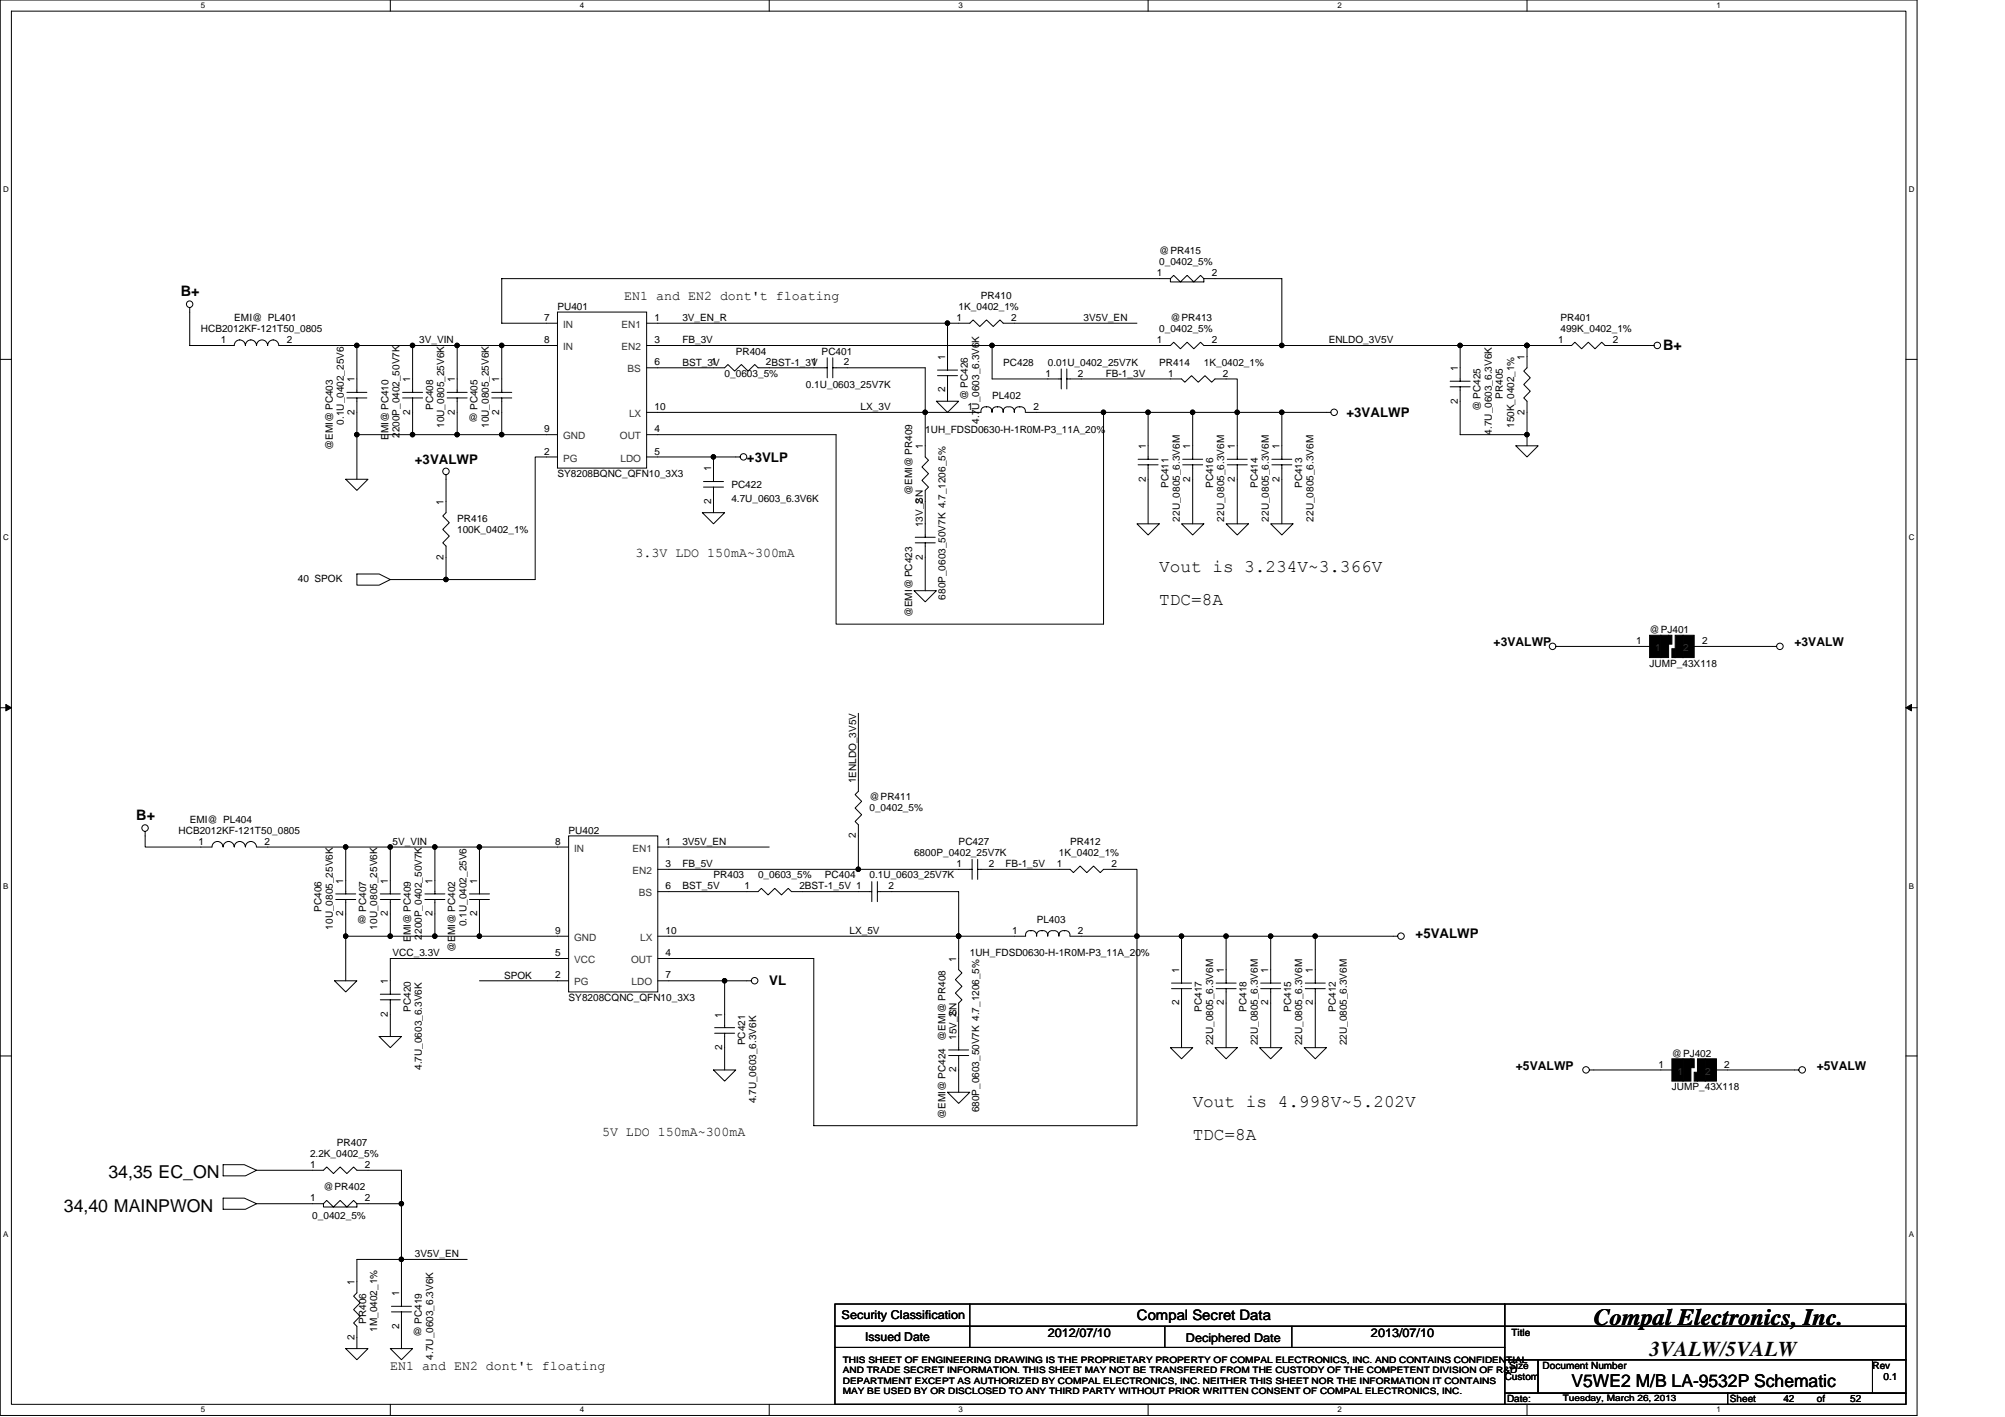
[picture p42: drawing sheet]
<svg xmlns="http://www.w3.org/2000/svg" width="297mm" height="210mm" viewBox="0 0 297 210" stroke-linecap="round" stroke-linejoin="round" font-family="sans-serif">
<defs><g id="words">
<text font-size="3.5" x="236.1" y="196.3">Compal Electronics, Inc.</text>
<text font-size="3.1" x="244.4" y="200.9">3VALW/5VALW</text>
<g font-size="2.6">
<text x="171.7" y="89.6">TDC=8A</text>
<text x="171.7" y="84.7">Vout is 3.234V~3.366V</text>
<text x="176.7" y="163.9">Vout is 4.998V~5.202V</text>
<text x="176.7" y="168.9">TDC=8A</text>
<text x="9.5" y="179.5">34,40 MAINPWON</text>
<text x="16.1" y="174.5">34,35 EC_ON</text>
<text x="232.8" y="205.4">V5WE2 M/B LA-9532P Schematic</text>
</g>
<g font-size="2.1">
<text x="26.8" y="43.9">B+</text>
<text x="246.4" y="51.9">B+</text>
<text x="20.2" y="121.5">B+</text>
<text x="168.4" y="195.6">Compal Secret Data</text>
</g>
<g font-size="2">
<text x="92.5" y="44.5">EN1 and EN2 dont't floating</text>
<text x="199.5" y="61.8">+3VALWP</text>
<text x="61.5" y="68.7">+3VALWP</text>
<text x="110.7" y="68.4">+3VLP</text>
<text x="94.1" y="82.5">3.3V LDO 150mA~300mA</text>
<text x="209.7" y="138.9">+5VALWP</text>
<text x="114" y="146">VL</text>
<text x="89.2" y="168.3">5V LDO 150mA~300mA</text>
<text x="57.8" y="203">EN1 and EN2 dont't floating</text>
</g>
<g font-size="1.8">
<text x="221.3" y="95.8">+3VALWP</text>
<text x="265.8" y="95.8">+3VALW</text>
<text x="224.6" y="158.5">+5VALWP</text>
<text x="269.2" y="158.5">+5VALW</text>
<text x="124.7" y="195.5">Security Classification</text>
<text x="128.2" y="198.6">Issued Date</text>
<text x="155.2" y="198.1">2012/07/10</text>
<text x="175.7" y="198.8">Deciphered Date</text>
<text x="203.1" y="198.1">2013/07/10</text>
</g>
<g font-size="1.5">
<text x="171.4" y="40.9">1</text>
<text x="171.7" y="39.3">0_0402_5%</text>
<text x="171.7" y="37.7">@PR415</text>
<text x="179.5" y="40.9">2</text>
<text x="34.7" y="47.6">EMI@ PL401</text>
<text x="80.6" y="47.5">7</text>
<text x="82.6" y="45.9">PU401</text>
<text x="97" y="47.5">1</text>
<text x="101.1" y="47.5">3V_EN_R</text>
<text x="141.7" y="47.5">1</text>
<text x="142" y="45.9">1K_0402_1%</text>
<text x="145.3" y="44.3">PR410</text>
<text x="149.8" y="47.5">2</text>
<text x="160.5" y="47.5">3V5V_EN</text>
<text x="173.4" y="47.6">@PR413</text>
<text x="231.2" y="47.6">PR401</text>
<text x="29.8" y="49.2">HCB2012KF-121T50_0805</text>
<text x="32.7" y="50.8">1</text>
<text x="42.5" y="50.8">2</text>
<text x="62.1" y="50.8">3V_VIN</text>
<text x="80.6" y="50.8">8</text>
<text x="97" y="50.8">3</text>
<text x="101.1" y="50.8">FB_3V</text>
<text x="109" y="52.5">PR404</text>
<text x="121.7" y="52.5">PC401</text>
<text x="140" y="53.3" transform="rotate(-90 140 53.3)">1</text>
<text x="171.4" y="50.8">1</text>
<text x="171.7" y="49.2">0_0402_5%</text>
<text x="179.5" y="50.8">2</text>
<text x="196.8" y="50.8">ENLDO_3V5V</text>
<text x="225.9" y="53.3" transform="rotate(-90 225.9 53.3)">1</text>
<text x="230.8" y="50.8">1</text>
<text x="231.2" y="49.2">499K_0402_1%</text>
<text x="238.9" y="50.8">2</text>
<text x="52.5" y="56.6" transform="rotate(-90 52.5 56.6)">1</text>
<text x="60.8" y="56.6" transform="rotate(-90 60.8 56.6)">1</text>
<text x="67.4" y="56.6" transform="rotate(-90 67.4 56.6)">1</text>
<text x="74" y="56.6" transform="rotate(-90 74 56.6)">1</text>
<text x="97" y="54.1">6</text>
<text x="101.1" y="54.1">BST_3V</text>
<text x="105.4" y="54.1">1</text>
<text x="107.4" y="55.8">0_0603_5%</text>
<text x="113.5" y="54.1">2BST-1_3V</text>
<text x="119.4" y="57.5">0.1U_0603_25V7K</text>
<text x="120.2" y="54.1">1</text>
<text x="125" y="54.1">2</text>
<text x="140" y="58.1" transform="rotate(-90 140 58.1)">2</text>
<text x="143.4" y="59.3" transform="rotate(-90 143.4 59.3)">@ PC426</text>
<text x="147" y="59.1">PL402</text>
<text x="148.6" y="54.2">PC428</text>
<text x="154.9" y="55.8">1</text>
<text x="155.2" y="54.2">0.01U_0402_25V7K</text>
<text x="159.7" y="55.8">2</text>
<text x="163.8" y="55.8">FB-1_3V</text>
<text x="171.7" y="54.2">PR414</text>
<text x="173.1" y="55.8">1</text>
<text x="178.3" y="54.2">1K_0402_1%</text>
<text x="181.2" y="55.8">2</text>
<text x="216" y="59.8" transform="rotate(-90 216 59.8)">2</text>
<text x="216" y="55" transform="rotate(-90 216 55)">1</text>
<text x="222.6" y="59.1" transform="rotate(-90 222.6 59.1)">PR405</text>
<text x="50.9" y="62.9" transform="rotate(-90 50.9 62.9)">0.1U_0402_25V6</text>
<text x="52.5" y="61.4" transform="rotate(-90 52.5 61.4)">2</text>
<text x="57.5" y="65.2" transform="rotate(-90 57.5 65.2)">EMI@ PC410</text>
<text x="59.2" y="64.9" transform="rotate(-90 59.2 64.9)">2200P_0402_50V7K</text>
<text x="60.8" y="61.4" transform="rotate(-90 60.8 61.4)">2</text>
<text x="64.2" y="60.7" transform="rotate(-90 64.2 60.7)">PC408</text>
<text x="65.8" y="63.4" transform="rotate(-90 65.8 63.4)">10U_0805_25V6K</text>
<text x="67.4" y="61.4" transform="rotate(-90 67.4 61.4)">2</text>
<text x="69.4" y="62.4">@</text>
<text x="70.8" y="60.7" transform="rotate(-90 70.8 60.7)">PC405</text>
<text x="72.4" y="63.4" transform="rotate(-90 72.4 63.4)">10U_0805_25V6K</text>
<text x="74" y="61.4" transform="rotate(-90 74 61.4)">2</text>
<text x="80.6" y="64">9</text>
<text x="97" y="64">4</text>
<text x="97" y="60.7">10</text>
<text x="127.5" y="60.7">LX_3V</text>
<text x="137.1" y="64.1">1UH_FDSD0630-H-1R0M-P3_11A_20%</text>
<text x="143.3" y="60.7">1</text>
<text x="145.1" y="62.7" transform="rotate(-90 145.1 62.7)">4.7U_0603_6.3V6K</text>
<text x="153.1" y="60.7">2</text>
<text x="219.3" y="60.9" transform="rotate(-90 219.3 60.9)">@ PC425</text>
<text x="221" y="64.4" transform="rotate(-90 221 64.4)">4.7U_0603_6.3V6K</text>
<text x="224.3" y="63.4" transform="rotate(-90 224.3 63.4)">150K_0402_1%</text>
<text x="225.9" y="61.4" transform="rotate(-90 225.9 61.4)">2</text>
<text x="49.3" y="66.7" transform="rotate(-90 49.3 66.7)">@EMI@ PC403</text>
<text x="80.6" y="67.3">2</text>
<text x="82.6" y="70.7">SY8208BQNC_QFN10_3X3</text>
<text x="97" y="67.3">5</text>
<text x="105.3" y="69.8" transform="rotate(-90 105.3 69.8)">1</text>
<text x="136.7" y="66.5" transform="rotate(-90 136.7 66.5)">1</text>
<text x="169.7" y="71.3" transform="rotate(-90 169.7 71.3)">2</text>
<text x="169.7" y="66.5" transform="rotate(-90 169.7 66.5)">1</text>
<text x="176.3" y="71.3" transform="rotate(-90 176.3 71.3)">2</text>
<text x="176.3" y="66.5" transform="rotate(-90 176.3 66.5)">1</text>
<text x="182.9" y="71.3" transform="rotate(-90 182.9 71.3)">2</text>
<text x="182.9" y="66.5" transform="rotate(-90 182.9 66.5)">1</text>
<text x="189.5" y="71.3" transform="rotate(-90 189.5 71.3)">2</text>
<text x="189.5" y="66.5" transform="rotate(-90 189.5 66.5)">1</text>
<text x="65.7" y="74.8" transform="rotate(-90 65.7 74.8)">1</text>
<text x="67.7" y="77.3">PR416</text>
<text x="105.3" y="74.6" transform="rotate(-90 105.3 74.6)">2</text>
<text x="108.3" y="72.3">PC422</text>
<text x="108.3" y="74.3">4.7U_0603_6.3V6K</text>
<text x="135.1" y="73.3" transform="rotate(-90 135.1 73.3)">@EMI@ PR409</text>
<text x="136.7" y="74.6" transform="rotate(-90 136.7 74.6)">2</text>
<text x="173.1" y="72.3" transform="rotate(-90 173.1 72.3)">PC411</text>
<text x="174.8" y="77.3" transform="rotate(-90 174.8 77.3)">22U_0805_6.3V6M</text>
<text x="179.7" y="72.3" transform="rotate(-90 179.7 72.3)">PC416</text>
<text x="181.4" y="77.3" transform="rotate(-90 181.4 77.3)">22U_0805_6.3V6M</text>
<text x="186.3" y="72.3" transform="rotate(-90 186.3 72.3)">PC414</text>
<text x="188" y="77.3" transform="rotate(-90 188 77.3)">22U_0805_6.3V6M</text>
<text x="192.9" y="72.3" transform="rotate(-90 192.9 72.3)">PC413</text>
<text x="194.6" y="77.3" transform="rotate(-90 194.6 77.3)">22U_0805_6.3V6M</text>
<text x="65.7" y="82.9" transform="rotate(-90 65.7 82.9)">2</text>
<text x="67.7" y="78.9">100K_0402_1%</text>
<text x="136.7" y="82.9" transform="rotate(-90 136.7 82.9)">2</text>
<text x="136.7" y="78.1" transform="rotate(-90 136.7 78.1)">13V_SN</text>
<text x="44.1" y="86.2">40 SPOK</text>
<text x="140.1" y="88.8" transform="rotate(-90 140.1 88.8)">680P_0603_50V7K 4.7_1206_5%</text>
<text x="135.1" y="91.5" transform="rotate(-90 135.1 91.5)">@EMI@ PC423</text>
<text x="242.4" y="95.4">1</text>
<text x="244.4" y="93.8">@PJ401</text>
<text x="252.2" y="95.4">2</text>
<text x="244.4" y="98.7">JUMP_43X118</text>
<text x="126.8" y="116.1" transform="rotate(-90 126.8 116.1)">1ENLDO_3V5V</text>
<text x="128.8" y="118.6">@PR411</text>
<text x="26.5" y="123.5">HCB2012KF-121T50_0805</text>
<text x="28.1" y="121.9">EMI@ PL404</text>
<text x="29.4" y="125.1">1</text>
<text x="39.2" y="125.1">2</text>
<text x="58.2" y="125.1">5V_VIN</text>
<text x="82.3" y="125.1">8</text>
<text x="84.2" y="123.5">PU402</text>
<text x="98.6" y="125.1">1</text>
<text x="101.1" y="125.1">3V5V_EN</text>
<text x="126.8" y="124.2" transform="rotate(-90 126.8 124.2)">2</text>
<text x="128.8" y="120.2">0_0402_5%</text>
<text x="142" y="125.2">PC427</text>
<text x="158.5" y="125.2">PR412</text>
<text x="50.9" y="130.9" transform="rotate(-90 50.9 130.9)">1</text>
<text x="57.5" y="130.9" transform="rotate(-90 57.5 130.9)">1</text>
<text x="64.1" y="130.9" transform="rotate(-90 64.1 130.9)">1</text>
<text x="70.7" y="130.9" transform="rotate(-90 70.7 130.9)">1</text>
<text x="98.6" y="128.4">3</text>
<text x="98.6" y="131.7">6</text>
<text x="101.1" y="131.7">BST_5V</text>
<text x="101.1" y="128.4">FB_5V</text>
<text x="105.7" y="130.1">PR403</text>
<text x="110.3" y="131.7">1</text>
<text x="112.3" y="130.1">0_0603_5%</text>
<text x="118.4" y="131.7">2BST-1_5V 1</text>
<text x="122.2" y="130.1">PC404</text>
<text x="128.8" y="130.1">0.1U_0603_25V7K</text>
<text x="131.6" y="131.7">2</text>
<text x="135.4" y="126.8">6800P_0402_25V7K</text>
<text x="141.7" y="128.4">1</text>
<text x="146.5" y="128.4">2</text>
<text x="149" y="128.4">FB-1_5V</text>
<text x="156.5" y="128.4">1</text>
<text x="156.9" y="126.8">1K_0402_1%</text>
<text x="164.7" y="128.4">2</text>
<text x="47.6" y="135" transform="rotate(-90 47.6 135)">PC406</text>
<text x="49.3" y="137.7" transform="rotate(-90 49.3 137.7)">10U_0805_25V6K</text>
<text x="50.9" y="135.7" transform="rotate(-90 50.9 135.7)">2</text>
<text x="52.9" y="136.7">@</text>
<text x="54.2" y="135" transform="rotate(-90 54.2 135)">PC407</text>
<text x="55.9" y="137.7" transform="rotate(-90 55.9 137.7)">10U_0805_25V6K</text>
<text x="57.5" y="135.7" transform="rotate(-90 57.5 135.7)">2</text>
<text x="64.1" y="135.7" transform="rotate(-90 64.1 135.7)">2</text>
<text x="69.1" y="137.2" transform="rotate(-90 69.1 137.2)">0.1U_0402_25V6</text>
<text x="70.7" y="135.7" transform="rotate(-90 70.7 135.7)">2</text>
<text x="153.6" y="136.7">PL403</text>
<text x="58.2" y="141.6">VCC_3.3V</text>
<text x="60.9" y="139.5" transform="rotate(-90 60.9 139.5)">EMI@ PC409</text>
<text x="62.5" y="139.2" transform="rotate(-90 62.5 139.2)">2200P_0402_50V7K</text>
<text x="67.5" y="141" transform="rotate(-90 67.5 141)">@EMI@ PC402</text>
<text x="82.3" y="141.6">5</text>
<text x="82.3" y="138.3">9</text>
<text x="98.6" y="141.6">4</text>
<text x="98.6" y="138.3">10</text>
<text x="125.9" y="138.3">LX_5V</text>
<text x="141.7" y="142.5" transform="rotate(-90 141.7 142.5)">1</text>
<text x="143.7" y="141.7">1UH_FDSD0630-H-1R0M-P3_11A_20%</text>
<text x="149.9" y="138.3">1</text>
<text x="159.7" y="138.3">2</text>
<text x="57.5" y="145.8" transform="rotate(-90 57.5 145.8)">1</text>
<text x="60.9" y="149.9" transform="rotate(-90 60.9 149.9)">PC420</text>
<text x="74.7" y="144.9">SPOK</text>
<text x="82.3" y="144.9">2</text>
<text x="84.2" y="148.3">SY8208CQNC_QFN10_3X3</text>
<text x="98.6" y="144.9">7</text>
<text x="174.7" y="148.9" transform="rotate(-90 174.7 148.9)">2</text>
<text x="174.7" y="144.1" transform="rotate(-90 174.7 144.1)">1</text>
<text x="178.1" y="149.9" transform="rotate(-90 178.1 149.9)">PC417</text>
<text x="181.3" y="148.9" transform="rotate(-90 181.3 148.9)">2</text>
<text x="181.3" y="144.1" transform="rotate(-90 181.3 144.1)">1</text>
<text x="184.7" y="149.9" transform="rotate(-90 184.7 149.9)">PC418</text>
<text x="187.9" y="148.9" transform="rotate(-90 187.9 148.9)">2</text>
<text x="187.9" y="144.1" transform="rotate(-90 187.9 144.1)">1</text>
<text x="191.3" y="149.9" transform="rotate(-90 191.3 149.9)">PC415</text>
<text x="194.5" y="148.9" transform="rotate(-90 194.5 148.9)">2</text>
<text x="194.5" y="144.1" transform="rotate(-90 194.5 144.1)">1</text>
<text x="197.9" y="149.9" transform="rotate(-90 197.9 149.9)">PC412</text>
<text x="57.5" y="150.6" transform="rotate(-90 57.5 150.6)">2</text>
<text x="107" y="155.5" transform="rotate(-90 107 155.5)">2</text>
<text x="107" y="150.7" transform="rotate(-90 107 150.7)">1</text>
<text x="110.4" y="154.9" transform="rotate(-90 110.4 154.9)">PC421</text>
<text x="140.1" y="154.2" transform="rotate(-90 140.1 154.2)">@EMI@ PR408</text>
<text x="141.7" y="154" transform="rotate(-90 141.7 154)">15V_SN</text>
<text x="141.7" y="150.6" transform="rotate(-90 141.7 150.6)">2</text>
<text x="179.7" y="154.9" transform="rotate(-90 179.7 154.9)">22U_0805_6.3V6M</text>
<text x="186.3" y="154.9" transform="rotate(-90 186.3 154.9)">22U_0805_6.3V6M</text>
<text x="192.9" y="154.9" transform="rotate(-90 192.9 154.9)">22U_0805_6.3V6M</text>
<text x="199.5" y="154.9" transform="rotate(-90 199.5 154.9)">22U_0805_6.3V6M</text>
<text x="62.5" y="158.5" transform="rotate(-90 62.5 158.5)">4.7U_0603_6.3V6K</text>
<text x="141.7" y="158.8" transform="rotate(-90 141.7 158.8)">2</text>
<text x="245.7" y="158.1">1</text>
<text x="247.7" y="161.5">JUMP_43X118</text>
<text x="247.7" y="156.5">@PJ402</text>
<text x="255.5" y="158.1">2</text>
<text x="112" y="163.4" transform="rotate(-90 112 163.4)">4.7U_0603_6.3V6K</text>
<text x="140.1" y="165.8" transform="rotate(-90 140.1 165.8)">@EMI@ PC424</text>
<text x="145.1" y="164.8" transform="rotate(-90 145.1 164.8)">680P_0603_50V7K 4.7_1206_5%</text>
<text x="45.9" y="173">1</text>
<text x="45.9" y="171.4">2.2K_0402_5%</text>
<text x="49.9" y="169.7">PR407</text>
<text x="54" y="173">2</text>
<text x="45.9" y="177.9">1</text>
<text x="47.9" y="176.3">@PR402</text>
<text x="54" y="177.9">2</text>
<text x="46.3" y="180.6">0_0402_5%</text>
<text x="52.5" y="190.4" transform="rotate(-90 52.5 190.4)">1</text>
<text x="61.5" y="186.2">3V5V_EN</text>
<text x="54.2" y="196.1" transform="rotate(-90 54.2 196.1)">PR406</text>
<text x="55.9" y="197.3" transform="rotate(-90 55.9 197.3)">1M_0402_1%</text>
<text x="59.1" y="196.8" transform="rotate(-90 59.1 196.8)">2</text>
<text x="59.1" y="192" transform="rotate(-90 59.1 192)">1</text>
<text x="61.1" y="197.8">@</text>
<text x="62.5" y="196.1" transform="rotate(-90 62.5 196.1)">PC419</text>
<text x="223.9" y="198">Title</text>
<text x="52.5" y="198.5" transform="rotate(-90 52.5 198.5)">2</text>
<text x="64.2" y="201.4" transform="rotate(-90 64.2 201.4)">4.7U_0603_6.3V6K</text>
<text x="223.6" y="202.8">Size</text>
<text x="228.5" y="202.8">Document Number</text>
<text x="277.4" y="202.8">Rev</text>
<text x="222.9" y="204.4">Custom</text>
<text x="223.3" y="207.7">Date:</text>
<text x="256.3" y="207.7">Sheet</text>
<text x="264.2" y="207.7">42</text>
<text x="269.2" y="207.7">of</text>
<text x="274.1" y="207.7">52</text>
<text x="279.1" y="204.4">0.1</text>
</g>
<g font-size="1.5" fill="#333">
<text x="83.4" y="48.6">IN</text>
<text x="83.4" y="51.9">IN</text>
<text x="92.1" y="48.6">EN1</text>
<text x="92.1" y="51.9">EN2</text>
<text x="93" y="55.2">BS</text>
<text x="83.4" y="65.1">GND</text>
<text x="91.8" y="65.1">OUT</text>
<text x="93.2" y="61.8">LX</text>
<text x="83.4" y="68.4">PG</text>
<text x="91.9" y="68.4">LDO</text>
<text x="245.2" y="96.4">1</text>
<text x="249.3" y="96.4">2</text>
<text x="85.1" y="126.2">IN</text>
<text x="93.7" y="129.5">EN2</text>
<text x="93.7" y="126.2">EN1</text>
<text x="94.6" y="132.8">BS</text>
<text x="85.1" y="142.7">VCC</text>
<text x="85.1" y="139.4">GND</text>
<text x="93.5" y="142.7">OUT</text>
<text x="94.8" y="139.4">LX</text>
<text x="85.1" y="146">PG</text>
<text x="93.6" y="146">LDO</text>
<text x="248.5" y="159.2">1</text>
<text x="252.6" y="159.2">2</text>
</g>
<g font-size="1.3">
<text x="124.9" y="202">THIS SHEET OF ENGINEERING DRAWING IS THE PROPRIETARY PROPERTY OF COMPAL ELECTRONICS, INC. AND CONTAINS CONFIDENTIAL</text>
<text x="124.9" y="203.5">AND TRADE SECRET INFORMATION. THIS SHEET MAY NOT BE TRANSFERED FROM THE CUSTODY OF THE COMPETENT DIVISION OF R&amp;D</text>
<text x="124.9" y="205">DEPARTMENT EXCEPT AS AUTHORIZED BY COMPAL ELECTRONICS, INC. NEITHER THIS SHEET NOR THE INFORMATION IT CONTAINS</text>
<text x="124.9" y="206.5">MAY BE USED BY OR DISCLOSED TO ANY THIRD PARTY WITHOUT PRIOR WRITTEN CONSENT OF COMPAL ELECTRONICS, INC.</text>
<text x="231.5" y="207.6">Tuesday, March 26, 2013</text>
</g>
<g font-size="1.2">
<text x="29.8" y="1.2">5</text>
<text x="85.9" y="1.2">4</text>
<text x="142" y="1.2">3</text>
<text x="198.2" y="1.2">2</text>
<text x="254.3" y="1.2">1</text>
<text x=".5" y="28.5">D</text>
<text x="282.8" y="28.5">D</text>
<text x=".5" y="80.1">C</text>
<text x="282.8" y="80.1">C</text>
<text x=".5" y="131.7">B</text>
<text x="282.8" y="131.7">B</text>
<text x=".5" y="183.2">A</text>
<text x="282.8" y="183.2">A</text>
<text x="29.8" y="209.2">5</text>
<text x="85.9" y="209.2">4</text>
<text x="142" y="209.2">3</text>
<text x="198.2" y="209.2">2</text>
<text x="254.3" y="209.2">1</text>
</g>
</g></defs>
<path d="M0 0h284v209.7h-284zM1.7 1.7h280.7v206.3h-280.7z" fill="none" stroke="#000" stroke-width=".15"/>
<g fill="#fff">
<path d="M29.8 .2h.6v1.3h-.6z"/>
<path d="M29.8 208.2h.6v1.3h-.6z"/>
</g>
<path d="M57.8 0v1.7M57.8 208v1.7" fill="none" stroke="#000" stroke-width=".15"/>
<g fill="#fff">
<path d="M85.9 .2h.6v1.3h-.6z"/>
<path d="M85.9 208.2h.6v1.3h-.6z"/>
</g>
<path d="M114 0v1.7M114 208v1.7" fill="none" stroke="#000" stroke-width=".15"/>
<g fill="#fff">
<path d="M142 .2h.7v1.3h-.7z"/>
<path d="M142 208.2h.7v1.3h-.7z"/>
</g>
<path d="M170.1 0v1.7M170.1 208v1.7" fill="none" stroke="#000" stroke-width=".15"/>
<g fill="#fff">
<path d="M198.2 .2h.6v1.3h-.6z"/>
<path d="M198.2 208.2h.6v1.3h-.6z"/>
</g>
<path d="M226.2 0v1.7M226.2 208v1.7" fill="none" stroke="#000" stroke-width=".15"/>
<g fill="#fff">
<path d="M254.3 .2h.6v1.3h-.6z"/>
<path d="M254.3 208.2h.6v1.3h-.6z"/>
<path d="M.5 27.4h.8v1.3h-.8z"/>
<path d="M282.8 27.4h.8v1.3h-.8z"/>
<path d="M.5 79h.8v1.3h-.8z"/>
<path d="M282.8 79h.8v1.3h-.8z"/>
</g>
<path d="M0 53.2h1.7M282.4 53.2h1.6" fill="none" stroke="#000" stroke-width=".15"/>
<g fill="#fff">
<path d="M.5 130.6h.7v1.3h-.7z"/>
<path d="M282.8 130.6h.7v1.3h-.7z"/>
</g>
<path d="M0 104.8h1.7M282.4 104.8h1.6" fill="none" stroke="#000" stroke-width=".15"/>
<path d="M.9 104.4l.8 .4-.8 .5zM282.4 104.8l.8-.4v.9z" fill="#000" stroke="#000" stroke-width=".15"/>
<g fill="#fff">
<path d="M.5 182.2h.7v1.3h-.7z"/>
<path d="M282.8 182.2h.7v1.3h-.7z"/>
</g>
<g fill="none" stroke="#000" stroke-width=".15">
<path d="M28.1 45.6v5.6h6.6M34.7 51.2a.81 .81 0 0 1 .8-.8 .81 .81 0 0 1 .8 .8M36.4 51.2a.81 .81 0 0 1 .8-.8 .81 .81 0 0 1 .8 .8 .83 .83 0 0 1 .8-.8 .83 .83 0 0 1 .8 .8M39.7 51.2a.81 .81 0 0 1 .8-.8 .81 .81 0 0 1 .8 .8M41.3 51.2h41.3M51.4 58.9h3M51.4 58.1h3M52.9 51.2v6.9M52.9 58.9v12.1M59.6 58.9h3M59.6 58.1h3M61.1 51.2v6.9"/>
<path d="M61.1 58.9v5.5M66.2 58.9h3M66.2 58.1h3M67.7 51.2v6.9M67.7 58.9v5.5M72.9 58.9h2.9M72.9 58.1h2.9M74.3 51.2v6.9M74.3 58.9v5.5M82.6 46.2h13.2v23.1h-13.2zM95.8 54.5h11.6l.4-.5 1 1 1-1 1 1 1-1 .5 .5h10.3M95.8 47.9h44.6"/>
<path d="M122.6 53v3M123.4 54.5h13.7v13.2l.5 .5-1 1 1 1-1 1 1 1-.5 .4v7M123.4 53v3M138.7 59.4h3.3l-1.6 1.7zM138.9 55.6h3M138.9 54.8h3M140.4 55.6v3.8M147 51.2v4.9h10.2M157.2 54.7v2.9M158 56.1h17l.5 .5 1-1 1 1 1-1 1 1 .5-.5h3.3v11.9M158 54.7v2.9M168.4 47.9h-19.8l-.5-.5-1 1-.9-1-1 1-1-1-.5 .5h-3.3v6.9"/>
<path d="M173.4 41.3l.5-.5 1 1 1-1 1 1 1-1 .4 .5M173.4 41.3v.5h4.9v-.5M173.4 41.3h-99.1v6.6h8.3M178.3 41.3h11.6v9.9M214.8 57.3h3M214.8 56.5h3M216.3 57.3v7.1h9.9M216.3 51.2v5.3M226.2 51.2v3.3l-.5 .5 1 1-1 1 1 1-1 .9 .5 .5v6.6M245 51.2h-7.2l-.5-.5-1 1-1-1-1 1-1-1-.5 .5h-54.5l-.4-.5-1 1-1-1-1 1-1-1-.5 .5h-77.6M51.2 71h3.3l-1.6 1.6zM52.9 64.4h29.7"/>
<path d="M66.1 70.3v5.6l-.5 .5 1 1-1 1 1 1-1 1 .5 .5v5h-8.3M82.6 67.7h-3.3v18.2h-13.2M95.8 67.7h13.9M104.1 75.9h3.3l-1.7 1.7zM104.2 72.2h3M104.2 71.3h3M105.7 67.7v3.6M105.7 72.2v3.7M135.6 79.6h3M146.9 61.1a.74 .74 0 0 0-.9-.8 .63 .63 0 0 0-.7 .8h-49.5M147 61.1a.72 .72 0 0 1 1-.8 .64 .64 0 0 1 .6 .8M148.7 61.1a.72 .72 0 0 1 .9-.8 .64 .64 0 0 1 .6 .8"/>
<path d="M150.3 61.1a.72 .72 0 0 1 1-.8 .64 .64 0 0 1 .6 .8M151.9 61.1h45.3M163.5 61.1v31.4h-39.6v-28.1h-28.1M168.4 77.6h3.3l-1.6 1.6zM168.6 68.9h3M168.6 68h3M170.1 61.1v6.9M170.1 68.9v8.7M175 77.6h3.3l-1.6 1.6zM175.2 68.9h3M175.2 68h3M176.7 68.9v8.7"/>
<path d="M176.7 61.1v6.9M181.6 77.6h3.4l-1.7 1.6zM181.8 68.9h3M181.8 68h3M183.3 68.9v8.7M188.3 77.6h3.3l-1.7 1.6zM188.4 68.9h3M188.4 68h3M189.9 61.1v6.9M189.9 68.9v8.7M224.6 66h3.3l-1.7 1.7zM52.9 85h3.3l1.6 .9-1.6 .8h-3.3z"/>
<path d="M135.4 87.5h3.3l-1.6 1.7zM135.6 80.4h3M137.1 80.4v7.1M230.5 95.8h13.9M251 95.8h12.2M127.2 105.7v11.5l-.5 .5 1 1-1 1 1 1-1 1 .5 .5v6.6M21.5 123.2v2.3h9.9M31.4 125.5a.81 .81 0 0 1 .8-.8 .81 .81 0 0 1 .8 .8M33.1 125.5a.81 .81 0 0 1 .8-.8 .81 .81 0 0 1 .8 .8 .83 .83 0 0 1 .8-.8 .83 .83 0 0 1 .8 .8M36.4 125.5a.81 .81 0 0 1 .8-.8 .81 .81 0 0 1 .8 .8M38 125.5h19.8M49.7 133.2h3"/>
<path d="M49.7 132.4h3M51.2 125.5v6.9M51.2 133.2v12.1M51.2 138.7h33M56.3 133.2h3M56.3 132.4h3M57.8 125.5v6.9M57.8 133.2v5.5M57.8 125.5h6.6v6.9M62.9 133.2h3M62.9 132.4h3M64.4 133.2v5.5"/>
<path d="M69.6 133.2h2.9M69.6 132.4h2.9M71 125.5v6.9M71 133.2v5.5M84.2 123.8h13.2v23.1h-13.2zM84.2 125.5h-19.8M97.4 132.1h14.9l.5-.5 1 1 1-1 1 1 1-1 .5 .5h11.9M97.4 138.7h54.5M97.4 125.5h16.6M97.4 128.8h46.6M129.2 130.6v3M130 132.1h12v11.5l.5 .5-1 1 1 1-1 1 1 1-.5 .5v6.9"/>
<path d="M130 130.6v3M144 127.3v3M144.8 128.8h13.7l.5 .5 1-1 1 1 1-1 1 1 .5-.5h4.9v38h-47.8v-24.8h-23.2M144.8 127.3v3M152 138.7a.72 .72 0 0 1 .9-.8 .64 .64 0 0 1 .6 .8M153.6 138.7a.72 .72 0 0 1 1-.8 .64 .64 0 0 1 .6 .8M155.3 138.7a.72 .72 0 0 1 .9-.8 .64 .64 0 0 1 .6 .8M156.9 138.7a.72 .72 0 0 1 1-.8 .64 .64 0 0 1 .6 .8M158.5 138.7h48.6M175 138.7v6.9M181.6 138.7v6.9M188.3 138.7v6.9"/>
<path d="M194.9 138.7v6.9M0 156.4h1.7M49.6 145.3h3.3l-1.7 1.6zM56.2 153.5h3.3l-1.7 1.7zM56.3 148.1h3M56.3 147.3h3M57.8 148.1v5.4M71 145.3h13.2M84.2 142h-26.4v5.3M97.4 145.3h13.9M105.7 158.5h3.3l-1.6 1.6zM105.9 153.1h2.9"/>
<path d="M105.9 152.2h2.9M107.4 145.3v6.9M107.4 153.1v5.4M140.5 156.4h3M140.5 155.5h3M142 156.4v5.4M173.4 155.2h3.3l-1.7 1.6zM173.6 146.5h2.9M173.6 145.6h2.9M175 146.5v8.7M180 155.2h3.3l-1.7 1.6zM180.2 146.5h2.9"/>
<path d="M180.2 145.6h2.9M181.6 146.5v8.7M186.6 155.2h3.3l-1.6 1.6zM186.8 146.5h2.9M186.8 145.6h2.9M188.3 146.5v8.7M193.2 155.2h3.3l-1.6 1.6zM193.4 146.5h2.9M193.4 145.6h2.9M194.9 146.5v8.7M235.5 158.5h12.2M254.3 158.5h12.2"/>
<path d="M282.4 156.4h1.6M33.1 172.5h3.1l1.8 .9-1.6 .8h-3.3zM33.1 177.5h3.1l1.8 .8-1.6 .8h-3.3zM38 173.4h9.9l.5-.5 1 .9 1-.9 1 .9 1-.9 .5 .5h6.6v20.1M47.9 178.3l.5-.5 1 1 1-1 1 1 1-1 .5 .5M47.9 178.3v.5h5v-.5M47.9 178.3h-9.9M52.9 178.3h6.6M140.4 161.8h3.3l-1.7 1.6zM51.2 199.8h3.3l-1.6 1.6zM57.8 199.8h3.3l-1.6 1.6zM58 194.3h3"/>
<path d="M58 193.5h3M59.5 194.3v5.5M69.2 186.6h-16.3v4.9l-.5 .5 1 1-1 1 1 1-1 1 .5 .5v3.3M123.7 193.2h99.2v3.3h-99.2zM123.7 196.5h99.2v3.1h-99.2zM123.7 199.6h99.2v8.4h-99.2zM143.7 193.2v6.4M172.6 196.5v3.1M191.4 196.5v3.1M222.9 193.2h59.5v3.3h-59.5zM222.9 196.5h59.5v4.9h-59.5zM222.9 206.4h33v1.6h-33z"/>
<path d="M222.9 201.4h5v5h-5zM227.9 201.4h49.5v5h-49.5zM255.9 206.4h26.5v1.6h-26.5zM277.4 201.4h5v5h-5z"/>
<circle cx="28.1" cy="45.1" r=".48"/>
<circle cx="245.5" cy="51.2" r=".48"/>
<circle cx="66.1" cy="69.8" r=".48"/>
<circle cx="110.2" cy="67.7" r=".48"/>
<circle cx="197.7" cy="61.1" r=".48"/>
<circle cx="230" cy="95.7" r=".48"/>
<circle cx="263.7" cy="95.7" r=".48"/>
<circle cx="21.5" cy="122.7" r=".48"/>
<circle cx="207.6" cy="138.7" r=".48"/>
<circle cx="111.8" cy="145.3" r=".48"/>
<circle cx="235" cy="158.5" r=".48"/>
<circle cx="267" cy="158.5" r=".48"/>
</g>
<g fill="#000" stroke="#000" stroke-width=".15">
<path d="M244.4 94.1h1.6v3.3h-1.6z" fill-rule="evenodd"/>
<path d="M246 94.1h1.2v3.3h-1.2z" fill-rule="evenodd"/>
<path d="M247.2 94.1h.5v1.3h-.5z" fill-rule="evenodd"/>
<path d="M247.7 96.1h.5v1.3h-.5z" fill-rule="evenodd"/>
<path d="M248.2 94.1h1.1v3.3h-1.1z" fill-rule="evenodd"/>
<path d="M249.3 94.1h1.7v3.3h-1.7z" fill-rule="evenodd"/>
<path d="M250.5 156.8h.5v1.4h-.5z" fill-rule="evenodd"/>
<path d="M247.7 156.8h1.6v3.3h-1.6z" fill-rule="evenodd"/>
<path d="M249.3 156.8h1.2v3.3h-1.2z" fill-rule="evenodd"/>
<path d="M251 158.8h.5v1.3h-.5z" fill-rule="evenodd"/>
<path d="M251.5 156.8h1.1v3.3h-1.1z" fill-rule="evenodd"/>
<path d="M252.6 156.8h1.7v3.3h-1.7z" fill-rule="evenodd"/>
<circle cx="52.9" cy="51.2" r=".33"/>
<circle cx="61.1" cy="51.2" r=".33"/>
<circle cx="67.7" cy="51.2" r=".33"/>
<circle cx="74.3" cy="51.2" r=".33"/>
<circle cx="140.4" cy="47.9" r=".33"/>
<circle cx="147" cy="51.2" r=".33"/>
<circle cx="189.9" cy="51.2" r=".33"/>
<circle cx="216.3" cy="51.2" r=".33"/>
<circle cx="226.2" cy="51.2" r=".33"/>
<circle cx="52.9" cy="64.4" r=".33"/>
<circle cx="61.1" cy="64.4" r=".33"/>
<circle cx="67.7" cy="64.4" r=".33"/>
<circle cx="74.3" cy="64.4" r=".33"/>
<circle cx="105.7" cy="67.7" r=".33"/>
<circle cx="137.1" cy="61.1" r=".33"/>
<circle cx="163.5" cy="61.1" r=".33"/>
<circle cx="170.1" cy="61.1" r=".33"/>
<circle cx="176.7" cy="61.1" r=".33"/>
<circle cx="183.3" cy="61.1" r=".33"/>
<circle cx="189.9" cy="61.1" r=".33"/>
<circle cx="226.2" cy="64.4" r=".33"/>
<circle cx="66.1" cy="85.8" r=".33"/>
<circle cx="51.2" cy="138.7" r=".33"/>
<circle cx="51.2" cy="125.5" r=".33"/>
<circle cx="57.8" cy="138.7" r=".33"/>
<circle cx="57.8" cy="125.5" r=".33"/>
<circle cx="64.4" cy="138.7" r=".33"/>
<circle cx="64.4" cy="125.5" r=".33"/>
<circle cx="71" cy="138.7" r=".33"/>
<circle cx="71" cy="125.5" r=".33"/>
<circle cx="127.2" cy="128.8" r=".33"/>
<circle cx="142" cy="138.7" r=".33"/>
<circle cx="168.4" cy="138.7" r=".33"/>
<circle cx="175" cy="138.7" r=".33"/>
<circle cx="181.6" cy="138.7" r=".33"/>
<circle cx="188.2" cy="138.7" r=".33"/>
<circle cx="194.8" cy="138.7" r=".33"/>
<circle cx="107.3" cy="145.3" r=".33"/>
<circle cx="59.5" cy="178.3" r=".33"/>
<circle cx="59.5" cy="186.6" r=".33"/>
</g>
<use href="#words"/>
</svg>
